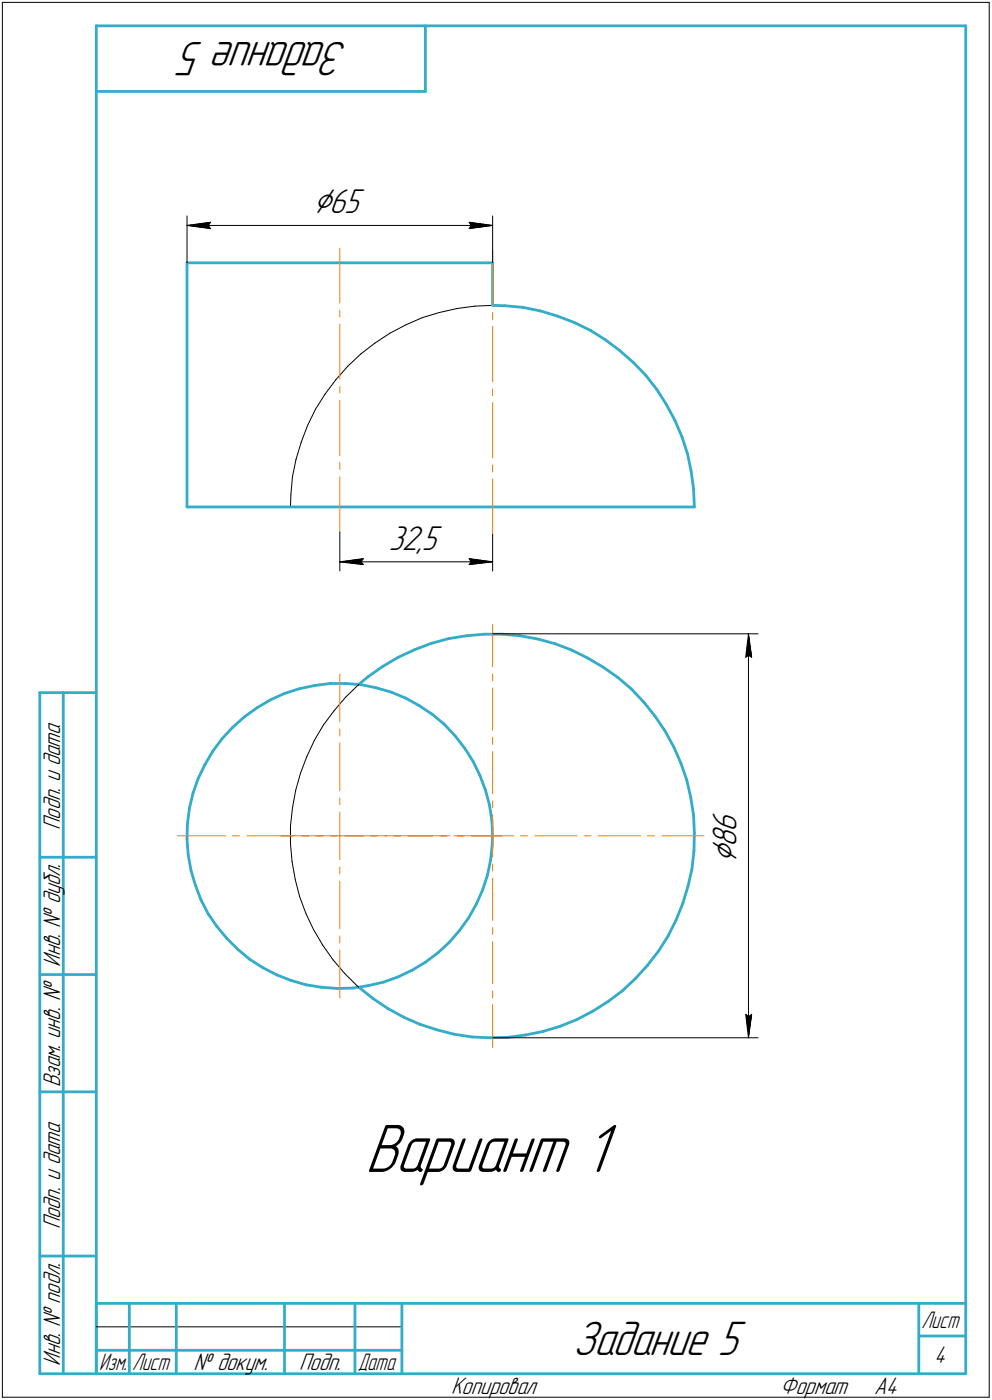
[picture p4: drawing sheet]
<svg xmlns="http://www.w3.org/2000/svg" width="211mm" height="298mm" viewBox="0 0 211 298" stroke-linecap="round" stroke-linejoin="round" font-family="sans-serif">
<defs><g id="words">
<text font-size="15.6" x="77.7" y="249.5">Вариант 1</text>
<g font-size="10.9">
<text x="74.1" y="9" transform="rotate(-180 74.1 9)">Задание 5</text>
<text x="121.9" y="288.5">Задание 5</text>
</g>
<g font-size="8.5">
<text x="66.6" y="45.4">Ç65</text>
<text x="156.7" y="183.9" transform="rotate(-90 156.7 183.9)">Ç</text>
</g>
<g font-size="7.8">
<text x="82.7" y="117.1">32,5</text>
<text x="156.7" y="177.2" transform="rotate(-90 156.7 177.2)">6</text>
<text x="156.7" y="180.4" transform="rotate(-90 156.7 180.4)">8</text>
</g>
<g font-size="5.4">
<text x="12.8" y="176.7" transform="rotate(-90 12.8 176.7)">Подп. и дата</text>
<text x="12.8" y="205.8" transform="rotate(-90 12.8 205.8)">Инв. № дубл.</text>
<text x="12.8" y="231.6" transform="rotate(-90 12.8 231.6)">Взам. инв. №</text>
<text x="12.8" y="261.7" transform="rotate(-90 12.8 261.7)">Подп. и дата</text>
<text x="12.8" y="290.8" transform="rotate(-90 12.8 290.8)">Инв. № подл.</text>
<text x="41.2" y="291.8">№ докум.</text>
<text x="63.6" y="291.8">Подп.</text>
<text x="198.8" y="290.3">4</text>
<text x="96" y="296.8">Копировал</text>
<text x="166" y="296.8">Формат</text>
<text x="186" y="296.8">A4</text>
</g>
<g font-size="5.3">
<text x="196.1" y="282.8">Лист</text>
<text x="21.1" y="291.8">Изм.</text>
<text x="28.1" y="291.8">Лист</text>
<text x="76.1" y="291.8">Дата</text>
</g>
</g></defs>
<g fill="#fff" stroke="#fff" stroke-width=".21">
<path d="M77.7 238.3h54.2zM77.7 238.4h54.2zM77.7 238.5h54.2zM77.7 238.6h54.2zM77.7 238.7h54.2zM77.7 238.8h54.2zM77.7 238.8h54.2zM77.7 238.9h54.2zM77.7 239h54.2zM77.7 239.1h54.2zM77.7 239.2h54.2zM77.7 239.3h54.2zM77.7 239.4h54.2zM77.7 239.4h54.2zM77.7 239.5h54.2zM77.7 239.6h54.2zM77.7 239.7h54.2zM77.7 239.8h54.2zM77.7 239.9h54.2zM77.7 239.9h54.2zM77.7 240h54.2zM77.7 240.1h54.2zM77.7 240.2h54.2zM77.7 240.3h54.2zM77.7 240.4h54.2zM77.7 240.5h54.2zM77.7 240.5h54.2zM77.7 240.6h54.2zM77.7 240.7h54.2zM77.7 240.8h54.2zM77.7 240.9h54.2zM77.7 241h54.2zM77.7 241h54.2zM77.7 241.1h54.2zM77.7 241.2h54.2zM77.7 241.3h54.2zM77.7 241.4h54.2zM77.7 241.5h54.2zM77.7 241.6h54.2zM77.7 241.6h54.2zM77.7 241.7h54.2zM77.7 241.8h54.2zM77.7 241.9h54.2zM77.7 242h54.2zM77.7 242.1h54.2zM77.7 242.1h54.2zM77.7 242.2h54.2zM77.7 242.3h54.2zM77.7 242.4h54.2zM77.7 242.5h54.2zM77.7 242.6h54.2zM77.7 242.7h54.2zM77.7 242.7h54.2zM77.7 242.8h54.2zM77.7 242.9h54.2zM77.7 243h54.2zM77.7 243.1h54.2zM77.7 243.2h54.2zM77.7 243.2h54.2zM77.7 243.3h54.2zM77.7 243.4h54.2zM77.7 243.5h54.2zM77.7 243.6h54.2zM77.7 243.7h54.2zM77.7 243.8h54.2zM77.7 243.8h54.2zM77.7 243.9h54.2zM77.7 244h54.2zM77.7 244.1h54.2zM77.7 244.2h54.2zM77.7 244.3h54.2zM77.7 244.3h54.2zM77.7 244.4h54.2zM77.7 244.5h54.2zM77.7 244.6h54.2zM77.7 244.7h54.2zM77.7 244.8h54.2zM77.7 244.9h54.2zM77.7 244.9h54.2zM77.7 245h54.2zM77.7 245.1h54.2zM77.7 245.2h54.2zM77.7 245.3h54.2zM77.7 245.4h54.2zM77.7 245.4h54.2zM77.7 245.5h54.2zM77.7 245.6h54.2zM77.7 245.7h54.2zM77.7 245.8h54.2zM77.7 245.9h54.2zM77.7 246h54.2zM77.7 246h54.2zM77.7 246.1h54.2zM77.7 246.2h54.2zM77.7 246.3h54.2zM77.7 246.4h54.2zM77.7 246.5h54.2zM77.7 246.5h54.2zM77.7 246.6h54.2zM77.7 246.7h54.2zM77.7 246.8h54.2zM77.7 246.9h54.2zM77.7 247h54.2zM77.7 247.1h54.2zM77.7 247.1h54.2zM77.7 247.2h54.2zM77.7 247.3h54.2zM77.7 247.4h54.2zM77.7 247.5h54.2zM77.7 247.6h54.2zM77.7 247.6h54.2zM77.7 247.7h54.2zM77.7 247.8h54.2zM77.7 247.9h54.2zM77.7 248h54.2zM77.7 248.1h54.2zM77.7 248.2h54.2zM77.7 248.2h54.2zM77.7 248.3h54.2zM77.7 248.4h54.2zM77.7 248.5h54.2zM77.7 248.6h54.2zM77.7 248.7h54.2zM77.7 248.8h54.2zM77.7 248.8h54.2zM77.7 248.9h54.2zM77.7 249h54.2zM77.7 249.1h54.2zM77.7 249.2h54.2zM77.7 249.3h54.2zM77.7 249.3h54.2zM77.7 249.4h54.2zM77.7 249.5h54.2zM77.7 249.6h54.2zM77.7 249.7h54.2zM77.7 249.8h54.2zM77.7 249.9h54.2zM77.7 249.9h54.2zM77.7 250h54.2zM77.7 250.1h54.2zM77.7 250.2h54.2zM77.7 250.3h54.2zM77.7 250.4h54.2zM77.7 250.4h54.2zM77.7 250.5h54.2zM77.7 250.6h54.2zM77.7 250.7h54.2zM77.7 250.8h54.2zM77.7 250.9h54.2zM77.7 251h54.2zM77.7 251h54.2zM77.7 251.1h54.2zM77.7 251.2h54.2zM77.7 251.3h54.2zM77.7 251.4h54.2zM77.7 251.5h54.2zM77.7 251.5h54.2zM77.7 251.6h54.2zM77.7 251.7h54.2zM77.7 251.8h54.2zM77.7 251.9h54.2zM77.7 252h54.2zM77.7 252.1h54.2zM77.7 252.1h54.2zM77.7 252.2h54.2zM77.7 252.3h54.2zM77.7 252.4h54.2zM77.7 252.5h54.2zM77.7 252.6h54.2z"/>
<path d="M151 172.2h7.2zM151 172.3h7.2zM151 172.4h7.2zM151 172.5h7.2zM151 172.6h7.2zM151 172.6h7.2zM151 172.7h7.2zM151 172.8h7.2zM151 172.9h7.2zM151 173h7.2zM151 173.1h7.2zM151 173.1h7.2zM151 173.2h7.2zM151 173.3h7.2zM151 173.4h7.2zM151 173.5h7.2zM151 173.6h7.2zM151 173.7h7.2zM151 173.7h7.2zM151 173.8h7.2zM151 173.9h7.2zM151 174h7.2zM151 174.1h7.2zM151 174.2h7.2zM151 174.2h7.2zM151 174.3h7.2zM151 174.4h7.2zM151 174.5h7.2zM151 174.6h7.2zM151 174.7h7.2zM151 174.8h7.2zM151 174.8h7.2zM151 174.9h7.2zM151 175h7.2zM151 175.1h7.2zM151 175.2h7.2zM151 175.3h7.2zM151 175.3h7.2zM151 175.4h7.2zM151 175.5h7.2zM151 175.6h7.2zM151 175.7h7.2zM151 175.8h7.2zM151 175.9h7.2zM151 175.9h7.2zM151 176h7.2zM151 176.1h7.2zM151 176.2h7.2zM151 176.3h7.2zM151 176.4h7.2zM151 176.4h7.2zM151 176.5h7.2zM151 176.6h7.2zM151 176.7h7.2zM151 176.8h7.2zM151 176.9h7.2zM151 177h7.2zM151 177h7.2zM151 177.1h7.2zM151 177.2h7.2zM151 177.3h7.2zM151 177.4h7.2zM151 177.5h7.2zM151 177.5h7.2zM151 177.6h7.2zM151 177.7h7.2zM151 177.8h7.2zM151 177.9h7.2zM151 178h7.2zM151 178.1h7.2zM151 178.1h7.2zM151 178.2h7.2zM151 178.3h7.2zM151 178.4h7.2zM151 178.5h7.2zM151 178.6h7.2zM151 178.6h7.2zM151 178.7h7.2zM151 178.8h7.2zM151 178.9h7.2zM151 179h7.2zM151 179.1h7.2zM151 179.2h7.2zM151 179.2h7.2zM151 179.3h7.2zM151 179.4h7.2zM151 179.5h7.2zM151 179.6h7.2zM151 179.7h7.2zM151 179.7h7.2zM151 179.8h7.2zM151 179.9h7.2zM151 180h7.2zM151 180.1h7.2zM151 180.2h7.2zM151 180.3h7.2zM151 180.3h7.2zM151 180.4h7.2zM151 180.5h7.2zM151 180.6h7.2zM151 180.7h7.2zM151 180.8h7.2zM151 180.8h7.2zM151 180.9h7.2zM151 181h7.2zM151 181.1h7.2zM151 181.2h7.2zM151 181.3h7.2zM151 181.4h7.2zM151 181.4h7.2zM151 181.5h7.2zM151 181.6h7.2zM151 181.7h7.2zM151 181.8h7.2zM151 181.9h7.2zM151 181.9h7.2zM151 182h7.2zM151 182.1h7.2zM151 182.2h7.2zM151 182.3h7.2zM151 182.4h7.2zM151 182.5h7.2zM151 182.5h7.2zM151 182.6h7.2zM151 182.7h7.2zM151 182.8h7.2zM151 182.9h7.2zM151 183h7.2zM151 183h7.2zM151 183.1h7.2zM151 183.2h7.2zM151 183.3h7.2zM151 183.4h7.2zM151 183.5h7.2zM151 183.6h7.2zM151 183.6h7.2zM151 183.7h7.2zM151 183.8h7.2z"/>
<path d="M158.1 215.5h2.4zM158.2 215.6h2.3zM158.2 215.6h2.3zM158.2 215.7h2.3zM158.2 215.8h2.3zM158.2 215.9h2.3zM158.2 216h2.3zM158.2 216.1h2.3zM158.2 216.2h2.2zM158.2 216.2h2.2zM158.2 216.3h2.2zM158.2 216.4h2.2zM158.2 216.5h2.2zM158.2 216.6h2.2zM158.2 216.7h2.2zM158.3 216.7h2.1zM158.3 216.8h2.1zM158.3 216.9h2.1zM158.3 217h2.1zM158.3 217.1h2.1zM158.3 217.2h2.1zM158.3 217.3h2.1zM158.3 217.3h2zM158.4 217.4h1.9zM158.4 217.5h1.9zM158.4 217.6h1.9zM158.4 217.7h1.9zM158.4 217.8h1.9zM158.4 217.8h1.9zM158.4 217.9h1.9zM158.5 218h1.7zM158.5 218.1h1.7zM158.5 218.2h1.7zM158.5 218.3h1.7zM158.5 218.4h1.7zM158.5 218.4h1.7zM158.5 218.5h1.7zM158.6 218.6h1.5zM158.6 218.7h1.5zM158.6 218.8h1.5zM158.6 218.9h1.5zM158.6 218.9h1.5zM158.6 219h1.5zM158.6 219.1h1.5zM158.6 219.2h1.4zM158.7 219.3h1.3zM158.7 219.4h1.3zM158.7 219.5h1.2zM158.7 219.5h1.2zM158.7 219.6h1.2zM158.8 219.7h1.1zM158.8 219.8h1zM158.9 219.9h.9zM158.9 220h.9zM158.9 220h.8zM159 220.1h.7zM159 220.2h.6zM159 220.3h.6zM159.1 220.4h.4zM159.1 220.5h.4zM159.2 220.6h.3zM159.2 220.6h.2zM159.2 220.7h.2z"/>
<path d="M159.2 135.2h.2zM159.2 135.3h.2zM159.2 135.4h.3zM159.1 135.5h.4zM159.1 135.6h.4zM159 135.6h.6zM159 135.7h.6zM159 135.8h.7zM158.9 135.9h.8zM158.9 136h.9zM158.9 136.1h.9zM158.8 136.1h1zM158.8 136.2h1.1zM158.7 136.3h1.2zM158.7 136.4h1.2zM158.7 136.5h1.2zM158.7 136.6h1.3zM158.7 136.7h1.3zM158.6 136.7h1.4zM158.6 136.8h1.5zM158.6 136.9h1.5zM158.6 137h1.5zM158.6 137.1h1.5zM158.6 137.2h1.5zM158.6 137.2h1.5zM158.6 137.3h1.5zM158.5 137.4h1.7zM158.5 137.5h1.7zM158.5 137.6h1.7zM158.5 137.7h1.7zM158.5 137.8h1.7zM158.5 137.8h1.7zM158.5 137.9h1.7zM158.4 138h1.9zM158.4 138.1h1.9zM158.4 138.2h1.9zM158.4 138.3h1.9zM158.4 138.3h1.9zM158.4 138.4h1.9zM158.4 138.5h1.9zM158.3 138.6h2zM158.3 138.7h2.1zM158.3 138.8h2.1zM158.3 138.9h2.1zM158.3 138.9h2.1zM158.3 139h2.1zM158.3 139.1h2.1zM158.3 139.2h2.1zM158.2 139.3h2.2zM158.2 139.4h2.2zM158.2 139.4h2.2zM158.2 139.5h2.2zM158.2 139.6h2.2zM158.2 139.7h2.2zM158.2 139.8h2.2zM158.2 139.9h2.3zM158.2 140h2.3zM158.2 140h2.3zM158.2 140.1h2.3zM158.2 140.2h2.3zM158.2 140.3h2.3zM158.2 140.4h2.3z"/>
<path d="M66.6 39.7h11.2zM66.6 39.8h11.2zM66.6 39.9h11.2zM66.6 40h11.2zM66.6 40h11.2zM66.6 40.1h11.2zM66.6 40.2h11.2zM66.6 40.3h11.2zM66.6 40.4h11.2zM66.6 40.5h11.2zM66.6 40.6h11.2zM66.6 40.6h11.2zM66.6 40.7h11.2zM66.6 40.8h11.2zM66.6 40.9h11.2zM66.6 41h11.2zM66.6 41.1h11.2zM66.6 41.1h11.2zM66.6 41.2h11.2zM66.6 41.3h11.2zM66.6 41.4h11.2zM66.6 41.5h11.2zM66.6 41.6h11.2zM66.6 41.7h11.2zM66.6 41.7h11.2zM66.6 41.8h11.2zM66.6 41.9h11.2zM66.6 42h11.2zM66.6 42.1h11.2zM66.6 42.2h11.2zM66.6 42.2h11.2zM66.6 42.3h11.2zM66.6 42.4h11.2zM66.6 42.5h11.2zM66.6 42.6h11.2zM66.6 42.7h11.2zM66.6 42.8h11.2zM66.6 42.8h11.2zM66.6 42.9h11.2zM66.6 43h11.2zM66.6 43.1h11.2zM66.6 43.2h11.2zM66.6 43.3h11.2zM66.6 43.3h11.2zM66.6 43.4h11.2zM66.6 43.5h11.2zM66.6 43.6h11.2zM66.6 43.7h11.2zM66.6 43.8h11.2zM66.6 43.9h11.2zM66.6 43.9h11.2zM66.6 44h11.2zM66.6 44.1h11.2zM66.6 44.2h11.2zM66.6 44.3h11.2zM66.6 44.4h11.2zM66.6 44.4h11.2zM66.6 44.5h11.2zM66.6 44.6h11.2zM66.6 44.7h11.2zM66.6 44.8h11.2zM66.6 44.9h11.2zM66.6 45h11.2zM66.6 45h11.2zM66.6 45.1h11.2zM66.6 45.2h11.2zM66.6 45.3h11.2zM66.6 45.4h11.2zM66.6 45.5h11.2zM66.6 45.6h11.2zM66.6 45.6h11.2zM66.6 45.7h11.2zM66.6 45.8h11.2zM66.6 45.9h11.2zM66.6 46h11.2zM66.6 46.1h11.2zM66.6 46.1h11.2zM66.6 46.2h11.2zM66.6 46.3h11.2zM66.6 46.4h11.2zM66.6 46.5h11.2zM66.6 46.6h11.2zM66.6 46.7h11.2zM66.6 46.7h11.2zM66.6 46.8h11.2zM66.6 46.9h11.2z"/>
<path d="M44.7 46.8h.6zM44.1 46.9h1.2zM43.4 47h1.9zM42.8 47.1h2.5zM42.2 47.2h3.1zM41.6 47.2h3.7zM41.4 47.3h3.9zM41.2 47.4h4.1zM41 47.5h4.3zM40.8 47.6h4.5zM40.6 47.7h4.7zM40.4 47.8h4.9zM40.2 47.8h5.1zM40 47.9h5.3zM39.8 48h5.5zM40 48.1h5.3zM40.2 48.2h5.1zM40.4 48.3h4.9zM40.6 48.3h4.7zM40.8 48.4h4.5zM41 48.5h4.3zM41.2 48.6h4.1zM41.4 48.7h3.9zM41.6 48.8h3.7zM42.3 48.9h3zM43.1 48.9h2.2zM43.9 49h1.4zM44.6 49.1h.7z"/>
<path d="M99.3 46.8h.7zM99.3 46.9h1.3zM99.3 47h1.9zM99.3 47.1h2.6zM99.3 47.2h3.1zM99.3 47.2h3.7zM99.3 47.3h4zM99.3 47.4h4.2zM99.3 47.5h4.3zM99.3 47.6h4.6zM99.3 47.7h4.8zM99.3 47.8h4.9zM99.3 47.8h5.2zM99.3 47.9h5.3zM99.3 48h5.5zM99.3 48.1h5.3zM99.3 48.2h5.2zM99.3 48.3h4.9zM99.3 48.3h4.8zM99.3 48.4h4.6zM99.3 48.5h4.3zM99.3 48.6h4.2zM99.3 48.7h4zM99.3 48.8h3.7zM99.3 48.9h3.1zM99.3 48.9h2.3zM99.3 49h1.5zM99.3 49.1h.8z"/>
<path d="M82.7 111.4h11.6zM82.7 111.5h11.6zM82.7 111.6h11.6zM82.7 111.7h11.6zM82.7 111.8h11.6zM82.7 111.8h11.6zM82.7 111.9h11.6zM82.7 112h11.6zM82.7 112.1h11.6zM82.7 112.2h11.6zM82.7 112.3h11.6zM82.7 112.4h11.6zM82.7 112.4h11.6zM82.7 112.5h11.6zM82.7 112.6h11.6zM82.7 112.7h11.6zM82.7 112.8h11.6zM82.7 112.9h11.6zM82.7 112.9h11.6zM82.7 113h11.6zM82.7 113.1h11.6zM82.7 113.2h11.6zM82.7 113.3h11.6zM82.7 113.4h11.6zM82.7 113.5h11.6zM82.7 113.5h11.6zM82.7 113.6h11.6zM82.7 113.7h11.6zM82.7 113.8h11.6zM82.7 113.9h11.6zM82.7 114h11.6zM82.7 114h11.6zM82.7 114.1h11.6zM82.7 114.2h11.6zM82.7 114.3h11.6zM82.7 114.4h11.6zM82.7 114.5h11.6zM82.7 114.6h11.6zM82.7 114.6h11.6zM82.7 114.7h11.6zM82.7 114.8h11.6zM82.7 114.9h11.6zM82.7 115h11.6zM82.7 115.1h11.6zM82.7 115.1h11.6zM82.7 115.2h11.6zM82.7 115.3h11.6zM82.7 115.4h11.6zM82.7 115.5h11.6zM82.7 115.6h11.6zM82.7 115.7h11.6zM82.7 115.7h11.6zM82.7 115.8h11.6zM82.7 115.9h11.6zM82.7 116h11.6zM82.7 116.1h11.6zM82.7 116.2h11.6zM82.7 116.2h11.6zM82.7 116.3h11.6zM82.7 116.4h11.6zM82.7 116.5h11.6zM82.7 116.6h11.6zM82.7 116.7h11.6zM82.7 116.8h11.6zM82.7 116.8h11.6zM82.7 116.9h11.6zM82.7 117h11.6zM82.7 117.1h11.6zM82.7 117.2h11.6zM82.7 117.3h11.6zM82.7 117.3h11.6zM82.7 117.4h11.6zM82.7 117.5h11.6zM82.7 117.6h11.6zM82.7 117.7h11.6zM82.7 117.8h11.6zM82.7 117.9h11.6zM82.7 117.9h11.6zM82.7 118h11.6zM82.7 118.1h11.6zM82.7 118.2h11.6zM82.7 118.3h11.6zM82.7 118.4h11.6zM82.7 118.4h11.6zM82.7 118.5h11.6z"/>
<path d="M77.2 118.4h.6zM76.6 118.5h1.2zM75.9 118.6h1.9zM75.4 118.7h2.4zM74.8 118.8h3zM74.1 118.9h3.7zM73.9 119h3.9zM73.7 119h4.1zM73.5 119.1h4.3zM73.3 119.2h4.5zM73.2 119.3h4.6zM72.9 119.4h4.9zM72.7 119.5h5.1zM72.6 119.5h5.2zM72.3 119.6h5.5zM72.6 119.7h5.2zM72.8 119.8h5zM73 119.9h4.8zM73.2 120h4.6zM73.5 120.1h4.3zM73.7 120.1h4.1zM73.9 120.2h3.9zM74.1 120.3h3.7zM74.8 120.4h3zM75.4 120.5h2.4zM75.9 120.6h1.9zM76.6 120.6h1.2zM77.2 120.7h.6z"/>
<path d="M99.3 118.4h.7zM99.3 118.5h1.3zM99.3 118.6h1.9zM99.3 118.7h2.6zM99.3 118.8h3.1zM99.3 118.9h3.7zM99.3 119h4zM99.3 119h4.2zM99.3 119.1h4.3zM99.3 119.2h4.6zM99.3 119.3h4.8zM99.3 119.4h4.9zM99.3 119.5h5.2zM99.3 119.5h5.3zM99.3 119.6h5.5zM99.3 119.7h5.3zM99.3 119.8h5.1zM99.3 119.9h4.9zM99.3 120h4.7zM99.3 120.1h4.4zM99.3 120.1h4.2zM99.3 120.2h4zM99.3 120.3h3.7zM99.3 120.4h3.1zM99.3 120.5h2.6zM99.3 120.6h1.9zM99.3 120.6h1.3zM99.3 120.7h.7z"/>
</g>
<g fill="none" stroke="#33acca" stroke-width=".59">
<path d="M20.5 5.5v287zM20.5 5.5h185zM20.5 19.5h70zM90.5 5.5v14zM205.5 5.5v287zM39.8 56v51.9zM39.8 56h65zM104.8 56v9zM104.8 65l2.6 .1zM107.4 65.1l3.9 .3zM111.3 65.4l3.7 .8zM115 66.2l3.6 1.1z"/>
<path d="M118.6 67.3l3.6 1.4zM122.2 68.7l3.4 1.7zM125.6 70.4l3.3 2zM128.9 72.4l3 2.3zM131.9 74.7l2.9 2.5zM134.8 77.2l2.6 2.7zM137.4 79.9l2.4 3.1zM139.8 83l2 3.2zM141.8 86.2l1.8 3.3zM143.6 89.5l1.5 3.5zM145.1 93l1.2 3.7zM146.3 96.7l.8 3.7z"/>
<path d="M39.8 107.9h107.9zM147.1 100.4l.5 3.7zM147.6 104.1l.1 3.8zM84.8 140l3.4-1.7zM88.2 138.3l3.6-1.3zM91.8 137l3.7-1zM95.5 136l3.7-.6zM99.2 135.4l3.8-.4zM103 135h3.8zM106.8 135l3.9 .4zM110.7 135.4l3.7 .7zM114.4 136.1l3.7 1z"/>
<path d="M118.1 137.1l3.6 1.3zM121.7 138.4l3.4 1.7zM8.5 147.5v145zM8.5 147.5h12zM13.5 147.5v145zM45.3 159.9l-1.7 2.9zM47.2 157.3l-1.9 2.6zM49.5 154.9l2.5-2.2zM49.5 154.9l-2.3 2.4zM52 152.7l2.7-2zM54.7 150.7l2.9-1.7zM57.6 149l2.9-1.3z"/>
<path d="M60.5 147.7l3.3-1.1zM63.8 146.6l3.2-.6zM67 146l3.3-.5zM70.3 145.5h3.3zM73.6 145.5l3.3 .3zM76.4 145.7l1.9-1.6zM76.9 145.8l3.2 .7zM78.3 144.1l3.1-2.2zM80.1 146.5l3.2 .9zM81.4 141.9l3.4-1.9zM83.3 147.4l3.1 1.3zM86.4 148.7l2.8 1.6z"/>
<path d="M89.2 150.3l2.8 1.8zM92 152.1l2.6 2.2zM94.6 154.3l2.3 2.4zM96.9 156.7l2 2.6zM98.9 159.3l1.8 2.8zM125.1 140.1l3.3 2zM128.4 142.1l3.1 2.2zM131.5 144.3l2.9 2.4zM134.4 146.7l2.6 2.8zM137 149.5l2.4 3zM139.4 152.5l2.1 3.1zM141.5 155.6l1.8 3.4z"/>
<path d="M143.3 159l1.6 3.5zM39.8 178.7l.2 3.3zM39.9 175.4l-.1 3.3zM40.3 172.1l-.4 3.3zM41.1 168.9l-.8 3.2zM42.2 165.8l-1.1 3.1zM43.6 162.8l-1.4 3zM100.7 162.1l1.4 3zM102.1 165.1l1.2 3.1zM103.3 168.2l.8 3.2zM104.1 171.4l.5 3.3zM104.6 174.7l.2 3.3z"/>
<path d="M104.7 179.8l-.3 3.3zM104.8 178l-.1 1.8zM144.9 162.5l1.2 3.6zM146.1 166.1l.9 3.7zM147 169.8l.6 3.8zM147.6 173.6l.1 3.8zM147.7 177.4v3.8zM8.5 182.5h12zM40 182l.6 3.3zM40.6 185.3l1 3.2zM41.6 188.5l1.2 3.1zM42.8 191.6l1.5 3z"/>
<path d="M44.3 194.6l1.8 2.7zM46.1 197.3l2.2 2.5zM48.3 199.8l2.3 2.4zM97.8 198.1l-2.2 2.6zM99.7 195.4l-1.9 2.7zM101.3 192.5l-1.6 2.9zM102.7 189.5l-1.4 3zM103.7 186.4l-1 3.1zM104.4 183.1l-.7 3.3zM142.2 199.3l-2.1 3.2zM143.8 195.9l-1.6 3.4zM145.3 192.4l-1.5 3.5z"/>
<path d="M146.4 188.7l-1.1 3.7zM147.2 185l-.8 3.7zM147.7 181.2l-.5 3.8zM8.5 207.5h12zM50.6 202.2l2.6 2.1zM53.2 204.3l2.8 1.8zM56 206.1l2.9 1.5zM58.9 207.6l3.1 1.2zM62 208.8l3.2 .9zM65.2 209.7l3.2 .5zM68.4 210.2l3.4 .3zM71.8 210.5l3.3-.1z"/>
<path d="M75.1 210.4l3.2-.5zM76.4 210.2l2.9 2.4zM78.3 209.9l3.3-.8zM79.3 212.6l3.2 2.1zM81.6 209.1l3.1-1.1zM82.5 214.7l3.4 1.9zM84.7 208l3-1.4zM85.9 216.6l3.4 1.5zM87.7 206.6l2.8-1.7zM89.3 218.1l3.7 1.2zM90.5 204.9l2.7-2zM93 219.3l3.6 .9z"/>
<path d="M93.2 202.9l2.4-2.2zM115.6 219.6l3.6-1.1zM119.2 218.5l3.6-1.4zM122.8 217.1l3.4-1.8zM126.2 215.3l3.2-2zM129.4 213.3l3-2.3zM132.4 211l2.8-2.6zM137.8 205.6l-2.6 2.8zM140.1 202.5l-2.3 3.1zM8.5 232.5h12zM96.6 220.2l3.8 .6zM100.4 220.8l3.8 .2z"/>
<path d="M104.2 221l3.8-.1zM108 220.9l3.8-.5zM111.8 220.4l3.8-.8zM8.5 267.5h12zM20.5 277.5h185zM20.5 277.5v15zM27.5 277.5v15zM37.5 277.5v15zM60.5 277.5v15zM75.5 277.5v15zM85.5 277.5v15zM195.5 277.5v15z"/>
<path d="M8.5 292.5h12zM20.5 292.5h185zM20.5 287.5h7zM27.5 287.5h10zM37.5 287.5h23zM60.5 287.5h15zM75.5 287.5h10zM195.5 284.5h10z"/>
</g>
<g fill="none" stroke="#000" stroke-width=".21">
<path d="M.5 .5v297zM.5 .5h210zM210.5 .5v297zM39.8 46v10zM39.8 48l5-.7zM39.8 48l5 .7zM39.8 48h65zM44.3 48l.5 .7zM44.8 47.3l-.5 .7zM99.8 48.7l5-.7zM99.8 47.3l.4 .7zM99.8 47.3l5 .7z"/>
<path d="M100.2 48l-.4 .7zM104.8 46v10zM74 78l2.8-2.6zM74 78l-2.5 2.9zM76.8 75.4l3-2.3zM79.8 73.1l3.2-2.1zM83 71l3.4-1.8zM86.4 69.2l3.4-1.6zM89.8 67.6l3.7-1.1zM93.5 66.5l3.7-.8zM97.2 65.7l3.8-.5zM101 65.2l3.8-.2z"/>
<path d="M63 97.8l-.8 3.7zM64.1 94.1l-1.1 3.7zM65.4 90.6l-1.3 3.5zM67.1 87.1l-1.7 3.5zM69.2 83.9l-2.1 3.2zM71.5 80.9l-2.3 3zM61.9 105.3l-.1 2.6zM62.2 101.5l-.3 3.8zM72.3 113.3v8.3zM72.3 119.6l5-.6zM72.3 119.6l5 .6zM72.3 119.6h32.5z"/>
<path d="M76.8 119.6l.5 .6zM77.3 119l-.5 .6zM99.8 119l.4 .6zM99.8 119l5 .6zM100.2 119.6l-.4 .6zM104.8 113.7v7.9zM99.8 120.2l5-.6zM104.8 135h56.5zM158.7 140l.6-.5zM159.3 135l.6 5zM159.3 139.5l.6 .5zM159.3 135l-.6 5z"/>
<path d="M159.3 135v86zM66.9 157.6l-1.6 3.5zM68.8 154.3l-1.9 3.3zM71.1 151.3l-2.3 3zM73.6 148.4l2.8-2.7zM73.6 148.4l-2.5 2.9zM61.8 175.9v3.8zM61.8 179.7l.3 3.8zM62.2 172l-.4 3.9zM62.9 168.3l-.7 3.7zM63.9 164.7l-1 3.6zM65.3 161.1l-1.4 3.6z"/>
<path d="M62.1 183.5l.7 3.8zM62.8 187.3l1 3.6zM63.8 190.9l1.3 3.7zM65.1 194.6l1.6 3.4zM66.7 198l2 3.3zM68.7 201.3l2.2 3.1zM70.9 204.4l2.4 2.9zM73.3 207.3l2.7 2.7zM76 210l.4 .2zM158.7 216l.6 5zM158.7 216l.6 .5zM159.3 216.5l.6-.5z"/>
<path d="M159.9 216l-.6 5zM104.8 221h56.5zM.5 297.5h210zM20.5 282.5h65z"/>
</g>
<g fill="none" stroke="#ff8000" stroke-width=".21">
<path d="M72.3 52.8v11.7zM104.8 53.3v11.7zM72.3 69v11.8zM72.3 66v1.6zM104.8 69.5v11.8zM104.8 66.5v1.6zM72.3 98.5v1.5zM72.3 85.3v11.7zM72.3 82.3v1.4zM104.8 99v1.5zM104.8 85.8v11.7zM104.8 82.8v1.4z"/>
<path d="M72.3 101.5v11.8zM104.8 102v11.7zM104.8 133v9zM72.3 143.5v10.2zM72.3 155.2v1.5zM72.3 158.2v10.2zM104.8 143.5v1.4zM104.8 146.5v9zM104.8 157v1.5zM37.8 178h10.2zM49.4 178h1.6zM52.5 178h10.2z"/>
<path d="M59.8 178h8.9zM64.2 178h1.5zM67.1 178h5.2zM70.3 178h1.5zM72.3 178v5zM72.3 169.9v1.5zM72.3 172.9v5.1zM72.3 178h5.1zM73.3 178h9zM78.9 178h1.4zM81.9 178h10.2zM83.8 178h1.5z"/>
<path d="M86.8 178h9zM93.6 178h1.5zM96.6 178h10.2zM97.3 178h1.5zM100.2 178h4.6zM104.8 178h4.5zM104.8 178v4.5zM104.8 160v9zM104.8 170.5v1.5zM104.8 173.5v4.5zM110.7 178h1.6zM113.8 178h9z"/>
<path d="M124.3 178h1.5zM127.3 178h9zM137.8 178h1.5zM140.8 178h9zM72.3 199.3v1.5zM72.3 187.6v10.2zM72.3 184.6v1.5zM104.8 197.5v1.5zM104.8 187v9zM104.8 184v1.5zM72.3 202.3v10.2zM104.8 214v9z"/>
<path d="M104.8 211v1.5zM104.8 200.5v9z"/>
</g>
<g fill="#000" stroke="#000" stroke-width=".21">
<path d="M39.8 48h4.5zM40.5 48.1h3.9zM41.1 48.2h3.3zM41.7 48.3h2.8zM42.3 48.3h2.2zM42.9 48.4h1.7zM43.6 48.5h1.1zM44.2 48.6h.6z"/>
<path d="M44.2 47.4h.6zM43.6 47.5h1.1zM42.9 47.6h1.7zM42.3 47.7h2.2zM41.7 47.8h2.8zM41.1 47.8h3.3zM40.5 47.9h3.9z"/>
<path d="M99.9 47.4h.6zM100 47.5h1.1zM100 47.6h1.8zM100.1 47.7h2.3zM100.2 47.8h2.8zM100.2 47.8h3.4zM100.2 47.9h4z"/>
<path d="M100.2 48h4.6zM100.2 48.1h4zM100.2 48.2h3.4zM100.2 48.3h2.8zM100.1 48.3h2.3zM100 48.4h1.8zM100 48.5h1.1zM99.9 48.6h.6z"/>
<path d="M72.3 119.6h4.5zM73.1 119.7h3.8zM73.7 119.8h3.3zM74.5 119.9h2.5zM75.2 120h1.9zM75.9 120.1h1.3zM76.6 120.1h.7z"/>
<path d="M76.7 119h.6zM76.1 119.1h1.1zM75.4 119.2h1.7zM74.8 119.3h2.2zM74.3 119.4h2.7zM73.6 119.5h3.4zM73 119.5h3.9z"/>
<path d="M99.9 119h.6zM100 119.1h1.1zM100 119.2h1.8zM100.1 119.3h2.3zM100.2 119.4h2.8zM100.2 119.5h3.4zM100.2 119.5h4z"/>
<path d="M100.2 119.6h4.6zM100.2 119.7h3.9zM100.2 119.8h3.3zM100.1 119.9h2.6zM100.1 120h1.9zM100 120.1h1.3zM99.9 120.1h.7z"/>
<path d="M159.1 136.4h.2zM159.1 136.5h.2zM159.1 136.6h.2zM159.1 136.7h.2zM159.1 136.7h.2zM159.1 136.8h.2zM159.1 136.9h.2zM159.1 137h.2zM159.1 137.1h.2zM159 137.2h.3zM159 137.2h.3zM159 137.3h.3zM159 137.4h.3zM159 137.5h.3zM159 137.6h.3zM159 137.7h.3zM159 137.8h.3zM158.9 137.8h.4zM158.9 137.9h.4zM158.9 138h.4zM158.9 138.1h.4zM158.9 138.2h.4zM158.9 138.3h.4zM158.9 138.3h.4zM158.9 138.4h.4zM158.9 138.5h.4zM158.8 138.6h.5zM158.8 138.7h.5zM158.8 138.8h.5zM158.8 138.9h.5zM158.8 138.9h.5zM158.8 139h.5zM158.8 139.1h.5zM158.8 139.2h.5zM158.7 139.3h.6zM158.7 139.4h.6zM158.7 139.4h.6zM158.7 139.5h.6zM158.7 139.6h.5zM158.7 139.7h.4zM158.7 139.8h.2z"/>
<path d="M159.3 135.6h.1zM159.3 135.7h.1zM159.3 135.8h.1zM159.3 135.9h.1zM159.3 136h.1zM159.3 136.1h.1zM159.3 136.1h.1zM159.3 136.2h.2zM159.3 136.3h.2zM159.3 136.4h.2zM159.3 136.5h.2zM159.3 136.6h.2zM159.3 136.7h.2zM159.3 136.7h.2zM159.3 136.8h.2zM159.3 136.9h.3zM159.3 137h.3zM159.3 137.1h.3zM159.3 137.2h.3zM159.3 137.2h.3zM159.3 137.3h.3zM159.3 137.4h.3zM159.3 137.5h.4zM159.3 137.6h.4zM159.3 137.7h.4zM159.3 137.8h.4zM159.3 137.8h.4zM159.3 137.9h.4zM159.3 138h.4zM159.3 138.1h.5zM159.3 138.2h.5zM159.3 138.3h.5zM159.3 138.3h.5zM159.3 138.4h.5zM159.3 138.5h.5zM159.3 138.6h.5zM159.3 138.7h.5zM159.3 138.8h.6zM159.3 138.9h.6zM159.3 138.9h.6zM159.3 139h.6zM159.3 139.1h.6zM159.3 139.2h.6zM159.3 139.3h.6zM159.3 139.4h.6zM159.3 139.4h.6zM159.3 139.5h.6zM159.4 139.6h.5zM159.6 139.7h.3zM159.7 139.8h.2z"/>
<path d="M158.7 216.2h.2zM158.7 216.2h.3zM158.7 216.3h.4zM158.7 216.4h.5zM158.7 216.5h.6zM158.7 216.6h.6zM158.7 216.7h.6zM158.8 216.7h.5zM158.8 216.8h.5zM158.8 216.9h.5zM158.8 217h.5zM158.8 217.1h.5zM158.8 217.2h.5zM158.8 217.3h.5zM158.8 217.3h.5zM158.9 217.4h.4zM158.9 217.5h.4zM158.9 217.6h.4zM158.9 217.7h.4zM158.9 217.8h.4zM158.9 217.8h.4zM158.9 217.9h.4zM158.9 218h.4zM158.9 218.1h.4zM159 218.2h.3zM159 218.3h.3zM159 218.4h.3zM159 218.4h.3zM159 218.5h.3zM159 218.6h.3zM159 218.7h.3zM159 218.8h.3zM159.1 218.9h.2zM159.1 218.9h.2zM159.1 219h.2zM159.1 219.1h.2zM159.1 219.2h.2zM159.1 219.3h.2zM159.1 219.4h.2zM159.1 219.5h.2zM159.1 219.5h.2z"/>
<path d="M159.8 216.2h.1zM159.6 216.2h.3zM159.5 216.3h.4zM159.4 216.4h.5zM159.3 216.5h.6zM159.3 216.6h.6zM159.3 216.7h.6zM159.3 216.7h.6zM159.3 216.8h.6zM159.3 216.9h.6zM159.3 217h.6zM159.3 217.1h.6zM159.3 217.2h.6zM159.3 217.3h.5zM159.3 217.3h.5zM159.3 217.4h.5zM159.3 217.5h.5zM159.3 217.6h.5zM159.3 217.7h.5zM159.3 217.8h.5zM159.3 217.8h.5zM159.3 217.9h.4zM159.3 218h.4zM159.3 218.1h.4zM159.3 218.2h.4zM159.3 218.3h.4zM159.3 218.4h.4zM159.3 218.4h.4zM159.3 218.5h.3zM159.3 218.6h.3zM159.3 218.7h.3zM159.3 218.8h.3zM159.3 218.9h.3zM159.3 218.9h.3zM159.3 219h.3zM159.3 219.1h.2zM159.3 219.2h.2zM159.3 219.3h.2zM159.3 219.4h.2zM159.3 219.5h.2zM159.3 219.5h.2zM159.3 219.6h.2zM159.3 219.7h.2zM159.3 219.8h.1zM159.3 219.9h.1zM159.3 220h.1zM159.3 220h.1zM159.3 220.1h.1zM159.3 220.2h.1zM159.3 220.3h.1z"/>
</g>
<use href="#words"/>
</svg>
